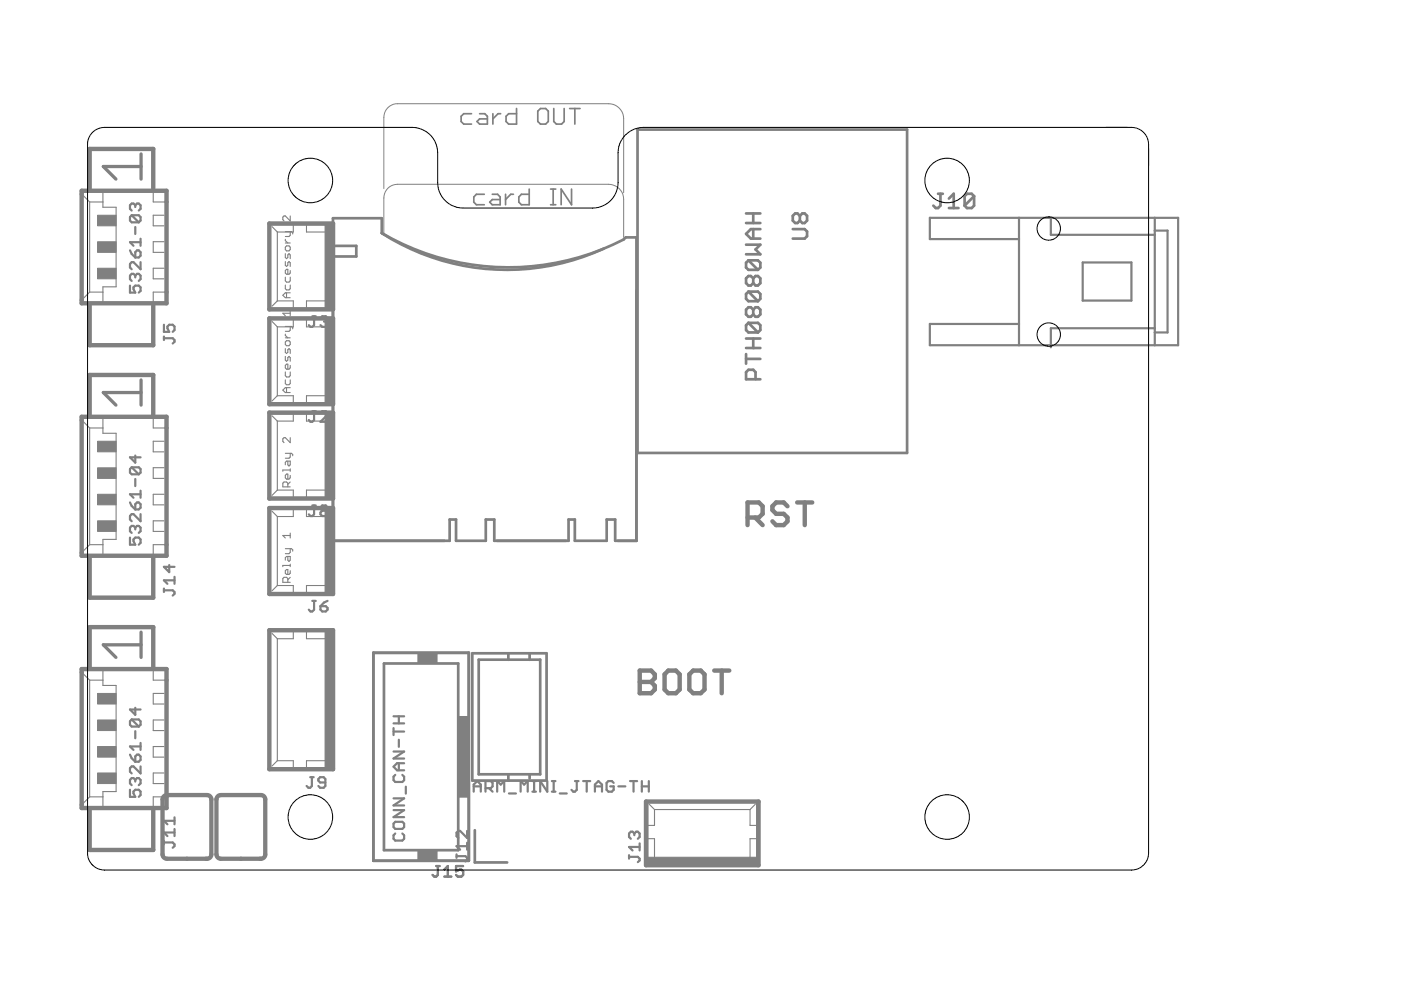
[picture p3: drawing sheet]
<svg xmlns="http://www.w3.org/2000/svg" width="297mm" height="210mm" viewBox="0 0 297 210" stroke-linecap="round" stroke-linejoin="round" font-family="sans-serif">
<g fill="#808080" stroke="#808080" stroke-width=".57">
<path d="M100.7 176v6.9z"/>
<path d="M100.7 182.9h6.8z"/>
<path d="M70.6 56.6v58.1z"/>
<path d="M70.6 114.7h23.6z"/>
<path d="M131 114.7h3.9z"/>
<path d="M134.9 61.6v53.1z"/>
<path d="M105.3 114.7h14.7z"/>
<path d="M192.3 27.5v68.5z"/>
<path d="M135.2 96h57.1z"/>
<path d="M135.2 27.5v68.5z"/>
<path d="M135.2 27.5h57.1z"/>
<path d="M99.4 138.4v44.1z"/>
<path d="M79.2 138.4h20.2z"/>
<path d="M79.2 138.4v44.1z"/>
<path d="M79.2 182.5h20.2z"/>
<path d="M81.4 140.7v39.6z"/>
<path d="M81.4 140.7h15.8z"/>
<path d="M97.2 140.7v39.6z"/>
<path d="M81.4 180.3h15.8z"/>
<path d="M100.1 138.5v27z"/>
<path d="M100.1 138.5h7.7z"/>
<path d="M107.8 138.5h4.5z"/>
<path d="M112.3 138.5h3.6z"/>
<path d="M115.9 138.5v27z"/>
<path d="M107.8 165.5h8.1z"/>
<path d="M100.1 165.5h7.7z"/>
<path d="M112.3 164.2v.9z"/>
<path d="M107.8 164.2h4.5z"/>
<path d="M107.8 164.2v1.3z"/>
<path d="M112.3 138.5v1.4z"/>
<path d="M107.8 139.9h4.5z"/>
<path d="M107.8 138.5v1.4z"/>
<path d="M101.5 139.9v24.3z"/>
<path d="M101.5 139.9h6.3z"/>
<path d="M101.5 164.2h6.3z"/>
<path d="M112.3 164.2h2.2z"/>
<path d="M114.5 139.9v24.3z"/>
<path d="M112.3 139.9h2.2z"/>
<path d="M197.9 43.6l.5 .5z"/>
<path d="M198.4 44.1h.5z"/>
<path d="M198.9 44.1l.5-.5z"/>
<path d="M199.4 41.1v2.5z"/>
<path d="M198.9 41.1h1z"/>
<path d="M201.2 42.1l1-1z"/>
<path d="M202.2 41.1v3z"/>
<path d="M201.2 44.1h2z"/>
<path d="M204.5 41.6v2z"/>
<path d="M204.5 41.6l.5-.5z"/>
<path d="M205 41.1h1z"/>
<path d="M206 41.1l.5 .5z"/>
<path d="M206.5 41.6v2z"/>
<path d="M206 44.1l.5-.5z"/>
<path d="M205 44.1h1z"/>
<path d="M204.5 43.6l.5 .5z"/>
<path d="M204.5 43.6l2-2z"/>
<path d="M57.1 107.8v18z"/>
<path d="M57.1 107.8h13.6z"/>
<path d="M70.7 107.8v18z"/>
<path d="M57.1 125.8h13.6z"/>
<path d="M57.1 87.6v18z"/>
<path d="M57.1 87.6h13.6z"/>
<path d="M70.7 87.6v18z"/>
<path d="M57.1 105.6h13.6z"/>
<path d="M70.6 46.3v5.8z"/>
<path d="M70.6 52.1h4.9z"/>
<path d="M75.5 52.1v2.3z"/>
<path d="M70.6 54.4h4.9z"/>
<path d="M70.6 54.4v60.3z"/>
<path d="M70.6 114.7h24.7z"/>
<path d="M95.3 110.2v4.5z"/>
<path d="M95.3 110.2h1.4z"/>
<path d="M96.7 110.2v4.5z"/>
<path d="M96.7 114.7h6.3z"/>
<path d="M103 110.2v4.5z"/>
<path d="M103 110.2h1.8z"/>
<path d="M104.8 110.2v4.5z"/>
<path d="M104.8 114.7h15.7z"/>
<path d="M120.5 110.2v4.5z"/>
<path d="M120.5 110.2h1.4z"/>
<path d="M121.9 110.2v4.5z"/>
<path d="M121.9 114.7h6.7z"/>
<path d="M128.6 110.2v4.5z"/>
<path d="M128.6 110.2h1.8z"/>
<path d="M130.4 110.2v4.5z"/>
<path d="M130.4 114.7h4.5z"/>
<path d="M134.9 50.3v64.4z"/>
<path d="M132.7 50.3h2.2z"/>
<path d="M70.6 46.3h10.3z"/>
<path d="M80.9 46.3v3.1z"/>
<path d="M132.2 50.8l.5-.5z"/>
<path d="M57.1 67.6v18z"/>
<path d="M57.1 67.6h13.6z"/>
<path d="M70.7 67.6v18z"/>
<path d="M57.1 85.6h13.6z"/>
<path d="M57.1 47.5v18z"/>
<path d="M57.1 47.5h13.6z"/>
<path d="M70.7 47.5v18z"/>
<path d="M57.1 65.5h13.6z"/>
<path d="M137.2 170h23.4z"/>
<path d="M160.6 170v13.5z"/>
<path d="M137.2 183.5h23.4z"/>
<path d="M137.2 170v13.5z"/>
<path d="M57.1 133.5v29.7z"/>
<path d="M57.1 133.5h13.6z"/>
<path d="M70.7 133.5v29.7z"/>
<path d="M57.1 163.2h13.6z"/>
<path d="M168.1 50.6h2.5z"/>
<path d="M170.6 50.6l.5-.5z"/>
<path d="M171.1 49.1v1z"/>
<path d="M170.6 48.6l.5 .5z"/>
<path d="M168.1 48.6h2.5z"/>
<path d="M168.1 46.8l.5 .5z"/>
<path d="M168.1 45.8v1z"/>
<path d="M168.1 45.8l.5-.5z"/>
<path d="M168.6 45.3h.5z"/>
<path d="M169.1 45.3l.5 .5z"/>
<path d="M169.6 45.8l.5-.5z"/>
<path d="M170.1 45.3h.5z"/>
<path d="M170.6 45.3l.5 .5z"/>
<path d="M171.1 45.8v1z"/>
<path d="M171.1 46.8l-.5 .5z"/>
<path d="M170.1 47.3h.5z"/>
<path d="M169.6 46.8l.5 .5z"/>
<path d="M169.6 46.8l-.5 .5z"/>
<path d="M168.6 47.3h.5z"/>
<path d="M169.6 45.8v1z"/>
<path d="M158.2 80.4h3z"/>
<path d="M158.2 78.9v1.5z"/>
<path d="M158.7 78.4l-.5 .5z"/>
<path d="M158.7 78.4h1z"/>
<path d="M159.7 78.4l.5 .5z"/>
<path d="M160.2 78.9v1.5z"/>
<path d="M158.2 76.1h3z"/>
<path d="M158.2 75.1v2z"/>
<path d="M158.2 73.8h3z"/>
<path d="M159.7 71.8v2z"/>
<path d="M158.2 71.8h3z"/>
<path d="M158.7 70.5h2z"/>
<path d="M158.2 70l.5 .5z"/>
<path d="M158.2 69v1z"/>
<path d="M158.2 69l.5-.5z"/>
<path d="M158.7 68.5h2z"/>
<path d="M160.7 68.5l.5 .5z"/>
<path d="M161.2 69v1z"/>
<path d="M161.2 70l-.5 .5z"/>
<path d="M158.7 68.5l2 2z"/>
<path d="M158.2 66.7l.5 .5z"/>
<path d="M158.2 65.7v1z"/>
<path d="M158.2 65.7l.5-.5z"/>
<path d="M158.7 65.2h.5z"/>
<path d="M159.2 65.2l.5 .5z"/>
<path d="M160.2 65.2l-.5 .5z"/>
<path d="M160.2 65.2h.5z"/>
<path d="M160.7 65.2l.5 .5z"/>
<path d="M161.2 65.7v1z"/>
<path d="M161.2 66.7l-.5 .5z"/>
<path d="M160.2 67.2h.5z"/>
<path d="M159.7 66.7l.5 .5z"/>
<path d="M159.7 66.7l-.5 .5z"/>
<path d="M158.7 67.2h.5z"/>
<path d="M159.7 65.7v1z"/>
<path d="M158.7 63.9h2z"/>
<path d="M158.2 63.4l.5 .5z"/>
<path d="M158.2 62.3v1.1z"/>
<path d="M158.2 62.3l.5-.5z"/>
<path d="M158.7 61.8h2z"/>
<path d="M160.7 61.8l.5 .5z"/>
<path d="M161.2 62.3v1.1z"/>
<path d="M161.2 63.4l-.5 .5z"/>
<path d="M158.7 61.8l2 2.1z"/>
<path d="M158.2 60l.5 .5z"/>
<path d="M158.2 59v1z"/>
<path d="M158.2 59l.5-.5z"/>
<path d="M158.7 58.5h.5z"/>
<path d="M159.2 58.5l.5 .5z"/>
<path d="M159.7 59l.5-.5z"/>
<path d="M160.2 58.5h.5z"/>
<path d="M160.7 58.5l.5 .5z"/>
<path d="M161.2 59v1z"/>
<path d="M161.2 60l-.5 .5z"/>
<path d="M160.2 60.5h.5z"/>
<path d="M159.7 60l.5 .5z"/>
<path d="M159.7 60l-.5 .5z"/>
<path d="M158.7 60.5h.5z"/>
<path d="M159.7 59v1z"/>
<path d="M158.7 57.2h2z"/>
<path d="M158.2 56.7l.5 .5z"/>
<path d="M158.2 55.7v1z"/>
<path d="M158.2 55.7l.5-.5z"/>
<path d="M158.7 55.2h2z"/>
<path d="M160.7 55.2l.5 .5z"/>
<path d="M161.2 55.7v1z"/>
<path d="M160.7 57.2l.5-.5z"/>
<path d="M158.7 55.2l2 2z"/>
<path d="M158.2 53.9h3z"/>
<path d="M160.2 52.9l1 1z"/>
<path d="M160.2 52.9l1-1z"/>
<path d="M158.2 51.9h3z"/>
<path d="M159.2 50.6h2z"/>
<path d="M158.2 49.6l1 1z"/>
<path d="M158.2 49.6l1-1z"/>
<path d="M159.2 48.6h2z"/>
<path d="M159.7 48.6v2z"/>
<path d="M158.2 47.3h3z"/>
<path d="M159.7 45.3v2z"/>
<path d="M158.2 45.3h3z"/>
</g>
<g fill="#808080" stroke="#808080" stroke-width=".93">
<path d="M70.6 107.7v18.2z"/>
<path d="M57.1 107.7h13.5z"/>
<path d="M57.1 107.7v18.2z"/>
<path d="M57.1 125.9h13.5z"/>
<path d="M70.6 87.5v18.2z"/>
<path d="M57.1 87.5h13.5z"/>
<path d="M57.1 87.5v18.2z"/>
<path d="M57.1 105.7h13.5z"/>
<path d="M70.6 67.5v18.2z"/>
<path d="M57.1 67.5h13.5z"/>
<path d="M57.1 67.5v18.2z"/>
<path d="M57.1 85.7h13.5z"/>
<path d="M70.6 47.4v18.2z"/>
<path d="M57.1 47.4h13.5z"/>
<path d="M57.1 47.4v18.2z"/>
<path d="M57.1 65.6h13.5z"/>
<path d="M35.3 169v2.3z"/>
<path d="M35.3 144.2v24.8z"/>
<path d="M35.3 141.9v2.3z"/>
<path d="M17.3 141.9h18z"/>
<path d="M17.3 141.9v.6z"/>
<path d="M17.3 142.5v28.1z"/>
<path d="M17.3 170.6v.7z"/>
<path d="M17.3 171.3h18z"/>
<path d="M35.3 115.5v2.3z"/>
<path d="M35.3 90.7v24.8z"/>
<path d="M35.3 88.4v2.3z"/>
<path d="M17.3 88.4h18z"/>
<path d="M17.3 88.4v.6z"/>
<path d="M17.3 89v28.2z"/>
<path d="M17.3 117.2v.6z"/>
<path d="M17.3 117.8h18z"/>
<path d="M35.3 61.9v2.4z"/>
<path d="M35.3 42.8v19.1z"/>
<path d="M35.3 40.4v2.4z"/>
<path d="M17.3 40.4h18z"/>
<path d="M17.3 40.4v.7z"/>
<path d="M17.3 41.1v22.5z"/>
<path d="M17.3 63.6v.7z"/>
<path d="M17.3 64.3h18z"/>
<path d="M137 183.5h23.8z"/>
<path d="M160.8 169.9v13.6z"/>
<path d="M137 169.9h23.8z"/>
<path d="M137 169.9v13.6z"/>
<path d="M70.6 133.6v29.5z"/>
<path d="M57.1 133.6h13.5z"/>
<path d="M57.1 133.6v29.5z"/>
<path d="M57.1 163.1h13.5z"/>
<path d="M135.6 142.2v4.8z"/>
<path d="M135.6 142.2h2.4z"/>
<path d="M138 142.2l.8 .8z"/>
<path d="M138.8 143v.8z"/>
<path d="M138.8 143.8l-.8 .8z"/>
<path d="M138 144.6l.8 .8z"/>
<path d="M138.8 145.4v.8z"/>
<path d="M138.8 146.2l-.8 .8z"/>
<path d="M135.6 147h2.4z"/>
<path d="M135.6 144.6h2.4z"/>
<path d="M141.7 142.2h1.6z"/>
<path d="M141.7 142.2l-.8 .8z"/>
<path d="M140.9 143v3.2z"/>
<path d="M140.9 146.2l.8 .8z"/>
<path d="M141.7 147h1.6z"/>
<path d="M143.3 147l.8-.8z"/>
<path d="M144.1 143v3.2z"/>
<path d="M143.3 142.2l.8 .8z"/>
<path d="M147 142.2h1.6z"/>
<path d="M147 142.2l-.8 .8z"/>
<path d="M146.2 143v3.2z"/>
<path d="M146.2 146.2l.8 .8z"/>
<path d="M147 147h1.6z"/>
<path d="M148.6 147l.8-.8z"/>
<path d="M149.4 143v3.2z"/>
<path d="M148.6 142.2l.8 .8z"/>
<path d="M153 142.2v4.8z"/>
<path d="M151.4 142.2h3.2z"/>
<path d="M158.5 106.5v4.8z"/>
<path d="M158.5 106.5h2.4z"/>
<path d="M160.9 106.5l.8 .8z"/>
<path d="M161.7 107.3v1.6z"/>
<path d="M160.9 109.7l.8-.8z"/>
<path d="M158.5 109.7h2.4z"/>
<path d="M160.1 109.7l1.6 1.6z"/>
<path d="M166.2 106.5l.8 .8z"/>
<path d="M164.5 106.5h1.7z"/>
<path d="M164.5 106.5l-.7 .8z"/>
<path d="M163.8 107.3v.8z"/>
<path d="M163.8 108.1l.7 .8z"/>
<path d="M164.5 108.9h1.7z"/>
<path d="M166.2 108.9l.8 .8z"/>
<path d="M167 109.7v.8z"/>
<path d="M167 110.5l-.8 .8z"/>
<path d="M164.5 111.3h1.7z"/>
<path d="M163.8 110.5l.7 .8z"/>
<path d="M170.6 106.5v4.8z"/>
<path d="M169 106.5h3.2z"/>
<path d="M19 171.8v8.4z"/>
<path d="M19 180.2h13.5z"/>
<path d="M32.5 171.8v8.4z"/>
<path d="M32.5 133v8.4z"/>
<path d="M19 133h13.5z"/>
<path d="M19 133v8.4z"/>
<path d="M19 118.3v8.4z"/>
<path d="M19 126.7h13.5z"/>
<path d="M32.5 118.3v8.4z"/>
<path d="M32.5 79.5v8.4z"/>
<path d="M19 79.5h13.5z"/>
<path d="M19 79.5v8.4z"/>
<path d="M19 64.7v8.5z"/>
<path d="M19 73.2h13.5z"/>
<path d="M32.5 64.7v8.5z"/>
<path d="M32.5 31.6v8.4z"/>
<path d="M19 31.6h13.5z"/>
<path d="M19 31.6v8.4z"/>
</g>
<g fill="#808080" stroke="#808080" stroke-width=".23">
<path d="M65 124.1v1.7z"/>
<path d="M65 124.1h4.5z"/>
<path d="M65 107.8v1.7z"/>
<path d="M65 109.5h4.5z"/>
<path d="M62.2 124.1v1.7z"/>
<path d="M62.2 107.8v1.7z"/>
<path d="M58.8 124.1h3.4z"/>
<path d="M58.8 109.5v14.6z"/>
<path d="M58.8 109.5h3.4z"/>
<path d="M57.7 108.4l1.1 1.1z"/>
<path d="M58.8 124.1l-1.1 1.2z"/>
<path d="M65 103.9v1.7z"/>
<path d="M65 103.9h4.5z"/>
<path d="M65 87.6v1.7z"/>
<path d="M65 89.3h4.5z"/>
<path d="M62.2 103.9v1.7z"/>
<path d="M62.2 87.6v1.7z"/>
<path d="M58.8 103.9h3.4z"/>
<path d="M58.8 89.3v14.6z"/>
<path d="M58.8 89.3h3.4z"/>
<path d="M57.7 88.2l1.1 1.1z"/>
<path d="M58.8 103.9l-1.1 1.1z"/>
<path d="M65 83.9v1.7z"/>
<path d="M65 83.9h4.5z"/>
<path d="M65 67.6v1.7z"/>
<path d="M65 69.3h4.5z"/>
<path d="M62.2 83.9v1.7z"/>
<path d="M62.2 67.6v1.7z"/>
<path d="M58.8 83.9h3.4z"/>
<path d="M58.8 69.3v14.6z"/>
<path d="M58.8 69.3h3.4z"/>
<path d="M57.7 68.2l1.1 1.1z"/>
<path d="M58.8 83.9l-1.1 1.1z"/>
<path d="M65 63.8v1.7z"/>
<path d="M65 63.8h4.5z"/>
<path d="M65 47.5v1.7z"/>
<path d="M65 49.2h4.5z"/>
<path d="M62.2 63.8v1.7z"/>
<path d="M62.2 47.5v1.7z"/>
<path d="M58.8 63.8h3.4z"/>
<path d="M58.8 49.2v14.6z"/>
<path d="M58.8 49.2h3.4z"/>
<path d="M57.7 48l1.1 1.2z"/>
<path d="M58.8 63.8l-1.1 1.1z"/>
<path d="M21.8 169v2.2z"/>
<path d="M21.8 167.8v1.2z"/>
<path d="M21.8 167.8h2.8z"/>
<path d="M24.6 145.3v22.5z"/>
<path d="M21.8 144.2v1.1z"/>
<path d="M21.8 142v2.2z"/>
<path d="M21.8 145.3h2.8z"/>
<path d="M32.5 169v2.2z"/>
<path d="M32.5 169h2.8z"/>
<path d="M32.5 142v2.2z"/>
<path d="M32.5 144.2h2.8z"/>
<path d="M19 169h2.8z"/>
<path d="M19 144.2v24.8z"/>
<path d="M19 144.2h2.8z"/>
<path d="M19 169l-1.7 1.6z"/>
<path d="M17.3 142.5l1.7 1.7z"/>
<path d="M32.5 166.1h2.3z"/>
<path d="M32.5 163.9v2.2z"/>
<path d="M32.5 163.9h2.3z"/>
<path d="M32.5 160.5h2.3z"/>
<path d="M32.5 158.3v2.2z"/>
<path d="M32.5 158.3h2.3z"/>
<path d="M32.5 154.9h2.3z"/>
<path d="M32.5 152.7v2.2z"/>
<path d="M32.5 152.7h2.3z"/>
<path d="M32.5 149.3h2.3z"/>
<path d="M32.5 147v2.3z"/>
<path d="M32.5 147h2.3z"/>
<path d="M21.8 115.5v2.2z"/>
<path d="M21.8 114.4v1.1z"/>
<path d="M21.8 114.4h2.8z"/>
<path d="M24.6 91.9v22.5z"/>
<path d="M21.8 90.7v1.2z"/>
<path d="M21.8 88.5v2.2z"/>
<path d="M21.8 91.9h2.8z"/>
<path d="M32.5 115.5v2.2z"/>
<path d="M32.5 115.5h2.8z"/>
<path d="M32.5 88.5v2.2z"/>
<path d="M32.5 90.7h2.8z"/>
<path d="M19 115.5h2.8z"/>
<path d="M19 90.7v24.8z"/>
<path d="M19 90.7h2.8z"/>
<path d="M19 115.5l-1.7 1.7z"/>
<path d="M17.3 89l1.7 1.7z"/>
<path d="M32.5 112.7h2.3z"/>
<path d="M32.5 110.4v2.3z"/>
<path d="M32.5 110.4h2.3z"/>
<path d="M32.5 107h2.3z"/>
<path d="M32.5 104.8v2.2z"/>
<path d="M32.5 104.8h2.3z"/>
<path d="M32.5 101.4h2.3z"/>
<path d="M32.5 99.2v2.2z"/>
<path d="M32.5 99.2h2.3z"/>
<path d="M32.5 95.8h2.3z"/>
<path d="M32.5 93.6v2.2z"/>
<path d="M32.5 93.6h2.3z"/>
<path d="M21.8 61.9v2.3z"/>
<path d="M21.8 60.8v1.1z"/>
<path d="M21.8 60.8h2.8z"/>
<path d="M24.6 43.9v16.9z"/>
<path d="M21.8 42.8v1.1z"/>
<path d="M21.8 40.6v2.2z"/>
<path d="M21.8 43.9h2.8z"/>
<path d="M32.5 61.9v2.3z"/>
<path d="M32.5 61.9h2.8z"/>
<path d="M32.5 40.6v2.2z"/>
<path d="M32.5 42.8h2.8z"/>
<path d="M19 61.9h2.8z"/>
<path d="M19 42.8v19.1z"/>
<path d="M19 42.8h2.8z"/>
<path d="M19 61.9l-1.7 1.7z"/>
<path d="M17.3 41.1l1.7 1.7z"/>
<path d="M32.5 59.1h2.3z"/>
<path d="M32.5 56.9v2.2z"/>
<path d="M32.5 56.9h2.3z"/>
<path d="M32.5 53.5h2.3z"/>
<path d="M32.5 51.2v2.3z"/>
<path d="M32.5 51.2h2.3z"/>
<path d="M32.5 47.9h2.3z"/>
<path d="M32.5 45.6v2.3z"/>
<path d="M32.5 45.6h2.3z"/>
<path d="M137.1 177.8h1.7z"/>
<path d="M138.8 177.8v4.5z"/>
<path d="M159 177.8h1.7z"/>
<path d="M159 177.8v4.5z"/>
<path d="M137.1 175h1.7z"/>
<path d="M159 175h1.7z"/>
<path d="M138.8 171.6v3.4z"/>
<path d="M138.8 171.6h20.2z"/>
<path d="M159 171.6v3.4z"/>
<path d="M159 171.6l1.1-1.1z"/>
<path d="M137.6 170.5l1.2 1.1z"/>
<path d="M65 161.3v1.7z"/>
<path d="M65 161.3h4.5z"/>
<path d="M65 133.7v1.7z"/>
<path d="M65 135.4h4.5z"/>
<path d="M62.2 161.3v1.7z"/>
<path d="M62.2 133.7v1.7z"/>
<path d="M58.8 161.3h3.4z"/>
<path d="M58.8 135.4v25.9z"/>
<path d="M58.8 135.4h3.4z"/>
<path d="M57.7 134.3l1.1 1.1z"/>
<path d="M58.8 161.3l-1.1 1.1z"/>
<path d="M60 123.5h1.5z"/>
<path d="M60 122.7v.8z"/>
<path d="M60 122.7l.2-.3z"/>
<path d="M60.2 122.4h.5z"/>
<path d="M60.7 122.4l.3 .3z"/>
<path d="M61 122.7v.8z"/>
<path d="M61.5 122.4l-.5 .5z"/>
<path d="M61.5 121v.5z"/>
<path d="M61.5 121.5l-.2 .3z"/>
<path d="M60.7 121.8h.6z"/>
<path d="M60.5 121.5l.2 .3z"/>
<path d="M60.5 121v.5z"/>
<path d="M60.5 121l.2-.2z"/>
<path d="M60.7 120.8h.3z"/>
<path d="M61 120.8v1z"/>
<path d="M60 119.9v.2z"/>
<path d="M60 119.9h1.5z"/>
<path d="M61.5 119.6v.5z"/>
<path d="M60.5 118.3v.5z"/>
<path d="M60.7 118l-.2 .3z"/>
<path d="M60.7 118h.8z"/>
<path d="M61.5 118v.8z"/>
<path d="M61.5 118.8l-.2 .2z"/>
<path d="M61 118.8l.3 .2z"/>
<path d="M61 118v.8z"/>
<path d="M60.5 117.4h.8z"/>
<path d="M61.5 117.1l-.2 .3z"/>
<path d="M61.5 116.3v.8z"/>
<path d="M60.5 116.3h1.3z"/>
<path d="M61.8 116.3l.3 .3z"/>
<path d="M62.1 116.6v.3z"/>
<path d="M60 113.5l.5 .6z"/>
<path d="M60 113.5h1.5z"/>
<path d="M61.5 113v1.1z"/>
<path d="M60 103.2h1.5z"/>
<path d="M60 102.4v.8z"/>
<path d="M60 102.4l.2-.2z"/>
<path d="M60.2 102.2h.5z"/>
<path d="M60.7 102.2l.3 .2z"/>
<path d="M61 102.4v.8z"/>
<path d="M61 102.7l.5-.5z"/>
<path d="M61.5 100.8v.5z"/>
<path d="M61.5 101.3l-.2 .3z"/>
<path d="M60.7 101.6h.6z"/>
<path d="M60.5 101.3l.2 .3z"/>
<path d="M60.5 100.8v.5z"/>
<path d="M60.7 100.5l-.2 .3z"/>
<path d="M60.7 100.5h.3z"/>
<path d="M61 100.5v1.1z"/>
<path d="M60 99.7v.2z"/>
<path d="M60 99.7h1.5z"/>
<path d="M61.5 99.4v.5z"/>
<path d="M60.5 98v.6z"/>
<path d="M60.5 98l.2-.2z"/>
<path d="M60.7 97.8h.8z"/>
<path d="M61.5 97.8v.8z"/>
<path d="M61.5 98.6l-.2 .2z"/>
<path d="M61 98.6l.3 .2z"/>
<path d="M61 97.8v.8z"/>
<path d="M60.5 97.2h.8z"/>
<path d="M61.3 97.2l.2-.3z"/>
<path d="M61.5 96.1v.8z"/>
<path d="M60.5 96.1h1.3z"/>
<path d="M61.8 96.1l.3 .3z"/>
<path d="M62.1 96.4v.2z"/>
<path d="M61.5 92.8v1.1z"/>
<path d="M60.5 92.8l1 1.1z"/>
<path d="M60.2 92.8h.3z"/>
<path d="M60.2 92.8l-.2 .2z"/>
<path d="M60 93v.6z"/>
<path d="M60 93.6l.2 .3z"/>
<path d="M60.5 83.2h1z"/>
<path d="M60 82.7l.5 .5z"/>
<path d="M60.5 82.2l-.5 .5z"/>
<path d="M60.5 82.2h1z"/>
<path d="M60.7 82.2v1z"/>
<path d="M60.5 80.5v.8z"/>
<path d="M60.5 81.3l.2 .3z"/>
<path d="M60.7 81.6h.6z"/>
<path d="M61.3 81.6l.2-.3z"/>
<path d="M61.5 80.5v.8z"/>
<path d="M60.5 78.9v.8z"/>
<path d="M60.5 79.7l.2 .2z"/>
<path d="M60.7 79.9h.6z"/>
<path d="M61.5 79.7l-.2 .2z"/>
<path d="M61.5 78.9v.8z"/>
<path d="M61.5 77.5v.5z"/>
<path d="M61.5 78l-.2 .3z"/>
<path d="M60.7 78.3h.6z"/>
<path d="M60.5 78l.2 .3z"/>
<path d="M60.5 77.5v.5z"/>
<path d="M60.5 77.5l.2-.3z"/>
<path d="M60.7 77.2h.3z"/>
<path d="M61 77.2v1.1z"/>
<path d="M61.5 75.8v.8z"/>
<path d="M61.3 75.6l.2 .2z"/>
<path d="M61.3 75.6l-.3 .2z"/>
<path d="M61 75.8v.5z"/>
<path d="M60.7 76.6l.3-.3z"/>
<path d="M60.5 76.3l.2 .3z"/>
<path d="M60.5 75.6v.7z"/>
<path d="M61.5 74.2v.8z"/>
<path d="M61.3 73.9l.2 .3z"/>
<path d="M61 74.2l.3-.3z"/>
<path d="M61 74.2v.5z"/>
<path d="M60.7 75l.3-.3z"/>
<path d="M60.5 74.7l.2 .3z"/>
<path d="M60.5 73.9v.8z"/>
<path d="M61.5 72.5v.5z"/>
<path d="M61.3 72.2l.2 .3z"/>
<path d="M60.7 72.2h.6z"/>
<path d="M60.7 72.2l-.2 .3z"/>
<path d="M60.5 72.5v.5z"/>
<path d="M60.5 73l.2 .3z"/>
<path d="M60.7 73.3h.6z"/>
<path d="M61.5 73l-.2 .3z"/>
<path d="M60.5 71.6h1z"/>
<path d="M60.5 71.1l.5 .5z"/>
<path d="M60.5 70.8v.3z"/>
<path d="M60.5 70.3h.8z"/>
<path d="M61.3 70.3l.2-.3z"/>
<path d="M61.5 69.2v.8z"/>
<path d="M60.5 69.2h1.3z"/>
<path d="M61.8 69.2l.3 .3z"/>
<path d="M62.1 69.5v.2z"/>
<path d="M60 66.4l.5 .6z"/>
<path d="M60 66.4h1.5z"/>
<path d="M61.5 65.9v1.1z"/>
<path d="M60.5 63.1h1z"/>
<path d="M60 62.6l.5 .5z"/>
<path d="M60 62.6l.5-.5z"/>
<path d="M60.5 62.1h1z"/>
<path d="M60.7 62.1v1z"/>
<path d="M60.5 60.4v.8z"/>
<path d="M60.5 61.2l.2 .3z"/>
<path d="M60.7 61.5h.6z"/>
<path d="M61.3 61.5l.2-.3z"/>
<path d="M61.5 60.4v.8z"/>
<path d="M60.5 58.8v.7z"/>
<path d="M60.5 59.5l.2 .3z"/>
<path d="M60.7 59.8h.6z"/>
<path d="M61.5 59.5l-.2 .3z"/>
<path d="M61.5 58.8v.7z"/>
<path d="M61.5 57.4v.5z"/>
<path d="M61.5 57.9l-.2 .2z"/>
<path d="M60.7 58.1h.6z"/>
<path d="M60.5 57.9l.2 .2z"/>
<path d="M60.5 57.4v.5z"/>
<path d="M60.5 57.4l.2-.3z"/>
<path d="M60.7 57.1h.3z"/>
<path d="M61 57.1v1z"/>
<path d="M61.5 55.7v.8z"/>
<path d="M61.3 55.5l.2 .2z"/>
<path d="M61.3 55.5l-.3 .2z"/>
<path d="M61 55.7v.5z"/>
<path d="M60.7 56.5l.3-.3z"/>
<path d="M60.5 56.2l.2 .3z"/>
<path d="M60.5 55.5v.7z"/>
<path d="M61.5 54.1v.7z"/>
<path d="M61.3 53.8l.2 .3z"/>
<path d="M61.3 53.8l-.3 .3z"/>
<path d="M61 54.1v.5z"/>
<path d="M60.7 54.8l.3-.2z"/>
<path d="M60.5 54.6l.2 .2z"/>
<path d="M60.5 53.8v.8z"/>
<path d="M61.5 52.4v.5z"/>
<path d="M61.3 52.1l.2 .3z"/>
<path d="M60.7 52.1h.6z"/>
<path d="M60.7 52.1l-.2 .3z"/>
<path d="M60.5 52.4v.5z"/>
<path d="M60.5 52.9l.2 .3z"/>
<path d="M60.7 53.2h.6z"/>
<path d="M61.5 52.9l-.2 .3z"/>
<path d="M60.5 51.5h1z"/>
<path d="M60.5 51l.5 .5z"/>
<path d="M60.5 50.7v.3z"/>
<path d="M60.5 50.1h.8z"/>
<path d="M61.3 50.1l.2-.2z"/>
<path d="M61.5 49.1v.8z"/>
<path d="M60.5 49.1h1.3z"/>
<path d="M61.8 49.1l.3 .3z"/>
<path d="M62.1 49.4v.2z"/>
<path d="M61.5 45.8v1z"/>
<path d="M60.5 45.8l1 1z"/>
<path d="M60.2 45.8h.3z"/>
<path d="M60.2 45.8l-.2 .2z"/>
<path d="M60 46v.6z"/>
<path d="M60 46.6l.2 .2z"/>
</g>
<g fill="#808080" stroke="#808080" stroke-width=".21">
<path d="M68.9 107.8h1.7v18h-1.7z"/>
<path d="M68.9 87.6h1.7v18h-1.7z"/>
<path d="M68.9 67.6h1.7v18h-1.7z"/>
<path d="M68.9 47.5h1.7v18h-1.7z"/>
<path d="M20.7 163.9h3.9v2.2h-3.9z"/>
<path d="M20.7 158.3h3.9v2.2h-3.9z"/>
<path d="M20.7 152.7h3.9v2.2h-3.9z"/>
<path d="M20.7 147h3.9v2.3h-3.9z"/>
<path d="M20.7 110.4h3.9v2.3h-3.9z"/>
<path d="M20.7 104.8h3.9v2.2h-3.9z"/>
<path d="M20.7 99.2h3.9v2.2h-3.9z"/>
<path d="M20.7 93.6h3.9v2.2h-3.9z"/>
<path d="M20.7 56.9h3.9v2.2h-3.9z"/>
<path d="M20.7 51.3h3.9v2.2h-3.9z"/>
<path d="M20.7 45.6h3.9v2.3h-3.9z"/>
<path d="M137.1 181.8h23.6v1.7h-23.6z"/>
<path d="M97.2 151.9h2.2v17.1h-2.2z"/>
<path d="M88.6 180.3h4.1v2.2h-4.1z"/>
<path d="M88.6 138.4h4.1v2.3h-4.1z"/>
<path d="M68.9 133.7h1.7v29.3h-1.7z"/>
</g>
<path d="M132.2 50.8a53.4 53.4 0 0 1-51.3-1.4 49.1 49.1 0 0 0 47.1 3.3" fill="none" stroke="#808080" stroke-width=".57"/>
<g fill="#808080" stroke="#808080" stroke-width=".47">
<path d="M249.8 46.2v27z"/>
<path d="M244.8 73.2h5z"/>
<path d="M216 73.2h28.8z"/>
<path d="M197.1 73.2h18.9z"/>
<path d="M197.1 68.7v4.5z"/>
<path d="M197.1 68.7h18.9z"/>
<path d="M216 50.7v18z"/>
<path d="M197.1 50.7h18.9z"/>
<path d="M197.1 46.2v4.5z"/>
<path d="M197.1 46.2h18.9z"/>
<path d="M216 46.2h6.8z"/>
<path d="M222.8 46.2h22z"/>
<path d="M244.8 46.2h5z"/>
<path d="M244.8 70.5v2.7z"/>
<path d="M244.8 69.6v.9z"/>
<path d="M244.8 49.8v19.8z"/>
<path d="M244.8 48.9v.9z"/>
<path d="M244.8 46.2v2.7z"/>
<path d="M244.8 48.9h2.7z"/>
<path d="M247.5 48.9v21.6z"/>
<path d="M244.8 70.5h2.7z"/>
<path d="M222.8 49.8h22z"/>
<path d="M222.8 46.2v3.6z"/>
<path d="M222.8 69.6h22z"/>
<path d="M222.8 69.6v4z"/>
<path d="M216 46.2v4.5z"/>
<path d="M216 68.7v4.5z"/>
<path d="M239.9 55.6v8.1z"/>
<path d="M229.6 63.7h10.3z"/>
<path d="M229.6 55.6v8.1z"/>
<path d="M229.6 55.6h10.3z"/>
<path d="M91.7 185.5l.4 .4z"/>
<path d="M92.1 185.9h.4z"/>
<path d="M92.8 185.5l-.3 .4z"/>
<path d="M92.8 183.6v1.9z"/>
<path d="M92.5 183.6h.7z"/>
<path d="M95 183.6l-.8 .8z"/>
<path d="M95 183.6v2.3z"/>
<path d="M94.2 185.9h1.5z"/>
<path d="M96.7 183.6h1.5z"/>
<path d="M96.7 183.6v1.1z"/>
<path d="M96.7 184.7l.8-.3z"/>
<path d="M97.5 184.4h.3z"/>
<path d="M97.8 184.4l.4 .3z"/>
<path d="M98.2 184.7v.8z"/>
<path d="M97.8 185.9l.4-.4z"/>
<path d="M97.1 185.9h.7z"/>
<path d="M96.7 185.5l.4 .4z"/>
<path d="M99 182.3l-.3 .3z"/>
<path d="M99 181.9v.4z"/>
<path d="M98.7 181.5l.3 .4z"/>
<path d="M96.8 181.5h1.9z"/>
<path d="M96.8 181.1v.8z"/>
<path d="M96.8 179.4l.8 .7z"/>
<path d="M96.8 179.4h2.2z"/>
<path d="M99 178.7v1.4z"/>
<path d="M99 176.2v1.5z"/>
<path d="M97.6 176.2l1.4 1.5z"/>
<path d="M97.2 176.2h.4z"/>
<path d="M97.2 176.2l-.4 .4z"/>
<path d="M96.8 176.6v.7z"/>
<path d="M96.8 177.3l.4 .4z"/>
<path d="M65.5 129.3l.3 .3z"/>
<path d="M65.8 129.6h.4z"/>
<path d="M66.2 129.6l.4-.3z"/>
<path d="M66.6 127.4v1.9z"/>
<path d="M66.2 127.4h.8z"/>
<path d="M68.7 127.8l.7-.4z"/>
<path d="M68.7 127.8l-.8 .7z"/>
<path d="M67.9 128.5v.8z"/>
<path d="M67.9 129.3l.4 .3z"/>
<path d="M68.3 129.6h.8z"/>
<path d="M69.1 129.6l.3-.3z"/>
<path d="M69.4 128.9v.4z"/>
<path d="M69.1 128.5l.3 .4z"/>
<path d="M67.9 128.5h1.2z"/>
<path d="M65.5 109.1l.3 .3z"/>
<path d="M65.8 109.4h.4z"/>
<path d="M66.2 109.4l.4-.3z"/>
<path d="M66.6 107.2v1.9z"/>
<path d="M66.2 107.2h.8z"/>
<path d="M67.9 107.5l.4-.3z"/>
<path d="M68.3 107.2h.8z"/>
<path d="M69.1 107.2l.3 .3z"/>
<path d="M69.4 107.5v.4z"/>
<path d="M69.1 108.3l.3-.4z"/>
<path d="M69.1 108.3l.3 .4z"/>
<path d="M69.4 108.7v.4z"/>
<path d="M69.1 109.4l.3-.3z"/>
<path d="M68.3 109.4h.8z"/>
<path d="M67.9 109.1l.4 .3z"/>
<path d="M67.9 108.7v.4z"/>
<path d="M67.9 108.7l.4-.4z"/>
<path d="M67.9 107.9l.4 .4z"/>
<path d="M67.9 107.5v.4z"/>
<path d="M68.3 108.3h.8z"/>
<path d="M65.5 89l.3 .4z"/>
<path d="M65.8 89.4h.4z"/>
<path d="M66.2 89.4l.4-.4z"/>
<path d="M66.6 87.2v1.8z"/>
<path d="M66.2 87.2h.8z"/>
<path d="M67.9 89.4h1.5z"/>
<path d="M67.9 89.4l1.5-1.5z"/>
<path d="M69.4 87.5v.4z"/>
<path d="M69.1 87.2l.3 .3z"/>
<path d="M68.3 87.2h.8z"/>
<path d="M67.9 87.5l.4-.3z"/>
<path d="M65.5 68.9l.3 .4z"/>
<path d="M65.8 69.3h.4z"/>
<path d="M66.2 69.3l.4-.4z"/>
<path d="M66.6 67.1v1.8z"/>
<path d="M66.2 67.1h.8z"/>
<path d="M67.9 67.4l.4-.3z"/>
<path d="M68.3 67.1h.8z"/>
<path d="M69.1 67.1l.3 .3z"/>
<path d="M69.4 67.4v.4z"/>
<path d="M69.1 68.2l.3-.4z"/>
<path d="M68.7 68.2h.4z"/>
<path d="M69.1 68.2l.3 .4z"/>
<path d="M69.4 68.6v.3z"/>
<path d="M69.1 69.3l.3-.4z"/>
<path d="M68.3 69.3h.8z"/>
<path d="M67.9 68.9l.4 .4z"/>
<path d="M36.6 179.7l.4-.3z"/>
<path d="M37 179v.4z"/>
<path d="M36.6 178.6l.4 .4z"/>
<path d="M34.8 178.6h1.8z"/>
<path d="M34.8 178.3v.7z"/>
<path d="M34.8 176.5l.7 .8z"/>
<path d="M34.8 176.5h2.2z"/>
<path d="M37 175.8v1.5z"/>
<path d="M34.8 174l.7 .8z"/>
<path d="M34.8 174h2.2z"/>
<path d="M37 173.3v1.5z"/>
<path d="M36.6 126.3l.4-.4z"/>
<path d="M37 125.5v.4z"/>
<path d="M36.6 125.2l.4 .3z"/>
<path d="M34.8 125.2h1.8z"/>
<path d="M34.8 124.8v.7z"/>
<path d="M34.8 123l.7 .8z"/>
<path d="M34.8 123h2.2z"/>
<path d="M37 122.3v1.5z"/>
<path d="M34.8 120.2h2.2z"/>
<path d="M34.8 120.2l1.1 1.1z"/>
<path d="M35.9 119.8v1.5z"/>
<path d="M36.6 72.8l.4-.3z"/>
<path d="M37 72.1v.4z"/>
<path d="M36.6 71.7l.4 .4z"/>
<path d="M34.8 71.7h1.8z"/>
<path d="M34.8 71.4v.7z"/>
<path d="M34.8 68.9v1.5z"/>
<path d="M34.8 70.4h1.1z"/>
<path d="M35.5 69.6l.4 .8z"/>
<path d="M35.5 69.2v.4z"/>
<path d="M35.5 69.2l.4-.3z"/>
<path d="M35.9 68.9h.7z"/>
<path d="M36.6 68.9l.4 .3z"/>
<path d="M37 69.2v.8z"/>
<path d="M37 70l-.4 .4z"/>
<path d="M135.2 182.8l.4-.4z"/>
<path d="M135.6 182.1v.3z"/>
<path d="M135.2 181.7l.4 .4z"/>
<path d="M133.4 181.7h1.8z"/>
<path d="M133.4 181.3v.8z"/>
<path d="M133.4 179.6l.7 .7z"/>
<path d="M133.4 179.6h2.2z"/>
<path d="M135.6 178.8v1.5z"/>
<path d="M133.4 177.5l.4 .3z"/>
<path d="M133.4 176.7v.8z"/>
<path d="M133.4 176.7l.4-.4z"/>
<path d="M133.8 176.3h.3z"/>
<path d="M134.1 176.3l.4 .4z"/>
<path d="M134.5 176.7v.4z"/>
<path d="M134.5 176.7l.4-.4z"/>
<path d="M134.9 176.3h.3z"/>
<path d="M135.2 176.3l.4 .4z"/>
<path d="M135.6 176.7v.8z"/>
<path d="M135.6 177.5l-.4 .3z"/>
<path d="M65 166.6l.4 .4z"/>
<path d="M65.4 167h.4z"/>
<path d="M66.1 166.6l-.3 .4z"/>
<path d="M66.1 164.8v1.8z"/>
<path d="M65.8 164.8h.7z"/>
<path d="M67.5 166.6l.4 .4z"/>
<path d="M67.9 167h.7z"/>
<path d="M69 166.6l-.4 .4z"/>
<path d="M69 165.2v1.4z"/>
<path d="M68.6 164.8l.4 .4z"/>
<path d="M67.9 164.8h.7z"/>
<path d="M67.9 164.8l-.4 .4z"/>
<path d="M67.5 165.2v.3z"/>
<path d="M67.5 165.5l.4 .4z"/>
<path d="M67.9 165.9h1.1z"/>
<path d="M100.4 166.3v1.6z"/>
<path d="M100.4 166.3l.8-.7z"/>
<path d="M101.2 165.6l.7 .7z"/>
<path d="M101.9 166.3v1.6z"/>
<path d="M100.4 166.7h1.5z"/>
<path d="M102.9 165.6v2.3z"/>
<path d="M102.9 165.6h1.2z"/>
<path d="M104.1 165.6l.3 .4z"/>
<path d="M104.4 166v.7z"/>
<path d="M104.4 166.7l-.3 .4z"/>
<path d="M102.9 167.1h1.2z"/>
<path d="M103.7 167.1l.7 .8z"/>
<path d="M105.4 165.6v2.3z"/>
<path d="M105.4 165.6l.8 .7z"/>
<path d="M106.2 166.3l.7-.7z"/>
<path d="M106.9 165.6v2.3z"/>
<path d="M107.9 168.2h1.5z"/>
<path d="M110.4 165.6v2.3z"/>
<path d="M110.4 165.6l.7 .7z"/>
<path d="M111.1 166.3l.8-.7z"/>
<path d="M111.9 165.6v2.3z"/>
<path d="M112.9 167.9h.7z"/>
<path d="M113.2 165.6v2.3z"/>
<path d="M112.9 165.6h.7z"/>
<path d="M114.5 165.6v2.3z"/>
<path d="M114.5 165.6l1.5 2.3z"/>
<path d="M116 165.6v2.3z"/>
<path d="M117 167.9h.8z"/>
<path d="M117.4 165.6v2.3z"/>
<path d="M117 165.6h.8z"/>
<path d="M118.7 168.2h1.5z"/>
<path d="M121.2 167.5l.3 .4z"/>
<path d="M121.5 167.9h.4z"/>
<path d="M121.9 167.9l.4-.4z"/>
<path d="M122.3 165.6v1.9z"/>
<path d="M121.9 165.6h.8z"/>
<path d="M124.4 165.6v2.3z"/>
<path d="M123.6 165.6h1.5z"/>
<path d="M126.1 166.3v1.6z"/>
<path d="M126.1 166.3l.8-.7z"/>
<path d="M126.9 165.6l.7 .7z"/>
<path d="M127.6 166.3v1.6z"/>
<path d="M126.1 166.7h1.5z"/>
<path d="M129.7 165.6l.4 .4z"/>
<path d="M129 165.6h.7z"/>
<path d="M129 165.6l-.4 .4z"/>
<path d="M128.6 166v1.5z"/>
<path d="M128.6 167.5l.4 .4z"/>
<path d="M129 167.9h.7z"/>
<path d="M129.7 167.9l.4-.4z"/>
<path d="M130.1 166.7v.8z"/>
<path d="M129.4 166.7h.7z"/>
<path d="M131.1 166.7h1.5z"/>
<path d="M134.3 165.6v2.3z"/>
<path d="M133.6 165.6h1.5z"/>
<path d="M136.1 165.6v2.3z"/>
<path d="M136.1 166.7h1.5z"/>
<path d="M137.6 165.6v2.3z"/>
<path d="M27.6 167.4v1.6z"/>
<path d="M27.6 169h1.1z"/>
<path d="M28.3 168.2l.4 .8z"/>
<path d="M28.3 167.8v.4z"/>
<path d="M28.3 167.8l.4-.4z"/>
<path d="M28.7 167.4h.7z"/>
<path d="M29.4 167.4l.4 .4z"/>
<path d="M29.8 167.8v.8z"/>
<path d="M29.4 169l.4-.4z"/>
<path d="M27.6 166.1l.3 .4z"/>
<path d="M27.6 165.4v.7z"/>
<path d="M27.9 165l-.3 .4z"/>
<path d="M27.9 165h.4z"/>
<path d="M28.3 165l.4 .4z"/>
<path d="M28.7 165.4v.3z"/>
<path d="M29 165l-.3 .4z"/>
<path d="M29 165h.4z"/>
<path d="M29.4 165l.4 .4z"/>
<path d="M29.8 165.4v.7z"/>
<path d="M29.4 166.5l.4-.4z"/>
<path d="M29.8 162.5v1.5z"/>
<path d="M28.3 162.5l1.5 1.5z"/>
<path d="M27.9 162.5h.4z"/>
<path d="M27.9 162.5l-.3 .4z"/>
<path d="M27.6 162.9v.7z"/>
<path d="M27.6 163.6l.3 .4z"/>
<path d="M27.6 160l.3 .8z"/>
<path d="M27.9 160.8l.8 .7z"/>
<path d="M28.7 161.5h.7z"/>
<path d="M29.4 161.5l.4-.4z"/>
<path d="M29.8 160.4v.7z"/>
<path d="M29.4 160l.4 .4z"/>
<path d="M29 160h.4z"/>
<path d="M29 160l-.3 .4z"/>
<path d="M28.7 160.4v1.1z"/>
<path d="M27.6 158.3l.7 .7z"/>
<path d="M27.6 158.3h2.2z"/>
<path d="M29.8 157.5v1.5z"/>
<path d="M28.7 155v1.5z"/>
<path d="M27.9 154.1h1.5z"/>
<path d="M27.6 153.7l.3 .4z"/>
<path d="M27.6 152.9v.8z"/>
<path d="M27.9 152.5l-.3 .4z"/>
<path d="M27.9 152.5h1.5z"/>
<path d="M29.4 152.5l.4 .4z"/>
<path d="M29.8 152.9v.8z"/>
<path d="M29.4 154.1l.4-.4z"/>
<path d="M27.9 152.5l1.5 1.6z"/>
<path d="M27.6 150.4h2.2z"/>
<path d="M27.6 150.4l1.1 1.2z"/>
<path d="M28.7 150.1v1.5z"/>
<path d="M27.6 114v1.5z"/>
<path d="M27.6 115.5h1.1z"/>
<path d="M28.3 114.7l.4 .8z"/>
<path d="M28.3 114.4v.3z"/>
<path d="M28.3 114.4l.4-.4z"/>
<path d="M28.7 114h.7z"/>
<path d="M29.4 114l.4 .4z"/>
<path d="M29.8 114.4v.7z"/>
<path d="M29.8 115.1l-.4 .4z"/>
<path d="M27.6 112.6l.3 .4z"/>
<path d="M27.6 111.9v.7z"/>
<path d="M27.6 111.9l.3-.4z"/>
<path d="M27.9 111.5h.4z"/>
<path d="M28.3 111.5l.4 .4z"/>
<path d="M28.7 111.9v.3z"/>
<path d="M28.7 111.9l.3-.4z"/>
<path d="M29 111.5h.4z"/>
<path d="M29.4 111.5l.4 .4z"/>
<path d="M29.8 111.9v.7z"/>
<path d="M29.4 113l.4-.4z"/>
<path d="M29.8 109v1.5z"/>
<path d="M28.3 109l1.5 1.5z"/>
<path d="M27.9 109h.4z"/>
<path d="M27.9 109l-.3 .4z"/>
<path d="M27.6 109.4v.7z"/>
<path d="M27.6 110.1l.3 .4z"/>
<path d="M27.6 106.5l.3 .8z"/>
<path d="M27.9 107.3l.8 .7z"/>
<path d="M28.7 108h.7z"/>
<path d="M29.4 108l.4-.3z"/>
<path d="M29.8 106.9v.8z"/>
<path d="M29.4 106.5l.4 .4z"/>
<path d="M29 106.5h.4z"/>
<path d="M29 106.5l-.3 .4z"/>
<path d="M28.7 106.9v1.1z"/>
<path d="M27.6 104.8l.7 .7z"/>
<path d="M27.6 104.8h2.2z"/>
<path d="M29.8 104v1.5z"/>
<path d="M28.7 101.6v1.5z"/>
<path d="M27.9 100.6h1.5z"/>
<path d="M27.6 100.2l.3 .4z"/>
<path d="M27.6 99.4v.8z"/>
<path d="M27.6 99.4l.3-.3z"/>
<path d="M27.9 99.1h1.5z"/>
<path d="M29.4 99.1l.4 .3z"/>
<path d="M29.8 99.4v.8z"/>
<path d="M29.4 100.6l.4-.4z"/>
<path d="M27.9 99.1l1.5 1.5z"/>
<path d="M27.6 97h2.2z"/>
<path d="M27.6 97l1.1 1.1z"/>
<path d="M28.7 96.6v1.5z"/>
<path d="M27.6 60.6v1.4z"/>
<path d="M27.6 62h1.1z"/>
<path d="M28.3 61.3l.4 .7z"/>
<path d="M28.3 60.9v.4z"/>
<path d="M28.3 60.9l.4-.3z"/>
<path d="M28.7 60.6h.7z"/>
<path d="M29.4 60.6l.4 .3z"/>
<path d="M29.8 60.9v.8z"/>
<path d="M29.4 62l.4-.3z"/>
<path d="M27.6 59.2l.3 .4z"/>
<path d="M27.6 58.4v.8z"/>
<path d="M27.9 58.1l-.3 .3z"/>
<path d="M27.9 58.1h.4z"/>
<path d="M28.3 58.1l.4 .3z"/>
<path d="M28.7 58.4v.4z"/>
<path d="M29 58.1l-.3 .3z"/>
<path d="M29 58.1h.4z"/>
<path d="M29.4 58.1l.4 .3z"/>
<path d="M29.8 58.4v.8z"/>
<path d="M29.4 59.6l.4-.4z"/>
<path d="M29.8 55.6v1.5z"/>
<path d="M28.3 55.6l1.5 1.5z"/>
<path d="M27.9 55.6h.4z"/>
<path d="M27.9 55.6l-.3 .4z"/>
<path d="M27.6 56v.7z"/>
<path d="M27.6 56.7l.3 .4z"/>
<path d="M27.6 53.1l.3 .7z"/>
<path d="M27.9 53.8l.8 .8z"/>
<path d="M28.7 54.6h.7z"/>
<path d="M29.4 54.6l.4-.4z"/>
<path d="M29.8 53.5v.7z"/>
<path d="M29.4 53.1l.4 .4z"/>
<path d="M29 53.1h.4z"/>
<path d="M29 53.1l-.3 .4z"/>
<path d="M28.7 53.5v1.1z"/>
<path d="M27.6 51.4l.7 .7z"/>
<path d="M27.6 51.4h2.2z"/>
<path d="M29.8 50.6v1.5z"/>
<path d="M28.7 48.1v1.5z"/>
<path d="M27.9 47.1h1.5z"/>
<path d="M27.6 46.8l.3 .3z"/>
<path d="M27.6 46v.8z"/>
<path d="M27.9 45.6l-.3 .4z"/>
<path d="M27.9 45.6h1.5z"/>
<path d="M29.4 45.6l.4 .4z"/>
<path d="M29.8 46v.8z"/>
<path d="M29.8 46.8l-.4 .3z"/>
<path d="M27.9 45.6l1.5 1.5z"/>
<path d="M27.6 44.3l.3 .3z"/>
<path d="M27.6 43.5v.8z"/>
<path d="M27.6 43.5l.3-.3z"/>
<path d="M27.9 43.2h.4z"/>
<path d="M28.3 43.2l.4 .3z"/>
<path d="M28.7 43.5v.4z"/>
<path d="M28.7 43.5l.3-.3z"/>
<path d="M29 43.2h.4z"/>
<path d="M29.4 43.2l.4 .3z"/>
<path d="M29.8 43.5v.8z"/>
<path d="M29.4 44.6l.4-.3z"/>
<path d="M83.8 176.7l-.4 .4z"/>
<path d="M83.4 177.1v.7z"/>
<path d="M83.4 177.8l.4 .4z"/>
<path d="M83.8 178.2h1.5z"/>
<path d="M85.3 178.2l.4-.4z"/>
<path d="M85.7 177.1v.7z"/>
<path d="M85.3 176.7l.4 .4z"/>
<path d="M83.4 174.6v.8z"/>
<path d="M83.4 175.4l.4 .3z"/>
<path d="M83.8 175.7h1.5z"/>
<path d="M85.3 175.7l.4-.3z"/>
<path d="M85.7 174.6v.8z"/>
<path d="M85.3 174.2l.4 .4z"/>
<path d="M83.8 174.2h1.5z"/>
<path d="M83.8 174.2l-.4 .4z"/>
<path d="M83.4 173.2h2.3z"/>
<path d="M83.4 173.2l2.3-1.4z"/>
<path d="M83.4 171.8h2.3z"/>
<path d="M83.4 170.8h2.3z"/>
<path d="M83.4 170.8l2.3-1.5z"/>
<path d="M83.4 169.3h2.3z"/>
<path d="M86 166.8v1.5z"/>
<path d="M83.8 164.3l-.4 .4z"/>
<path d="M83.4 164.7v.7z"/>
<path d="M83.4 165.4l.4 .4z"/>
<path d="M83.8 165.8h1.5z"/>
<path d="M85.3 165.8l.4-.4z"/>
<path d="M85.7 164.7v.7z"/>
<path d="M85.3 164.3l.4 .4z"/>
<path d="M84.2 163.3h1.5z"/>
<path d="M83.4 162.6l.8 .7z"/>
<path d="M84.2 161.8l-.8 .8z"/>
<path d="M84.2 161.8h1.5z"/>
<path d="M84.6 161.8v1.5z"/>
<path d="M83.4 160.8h2.3z"/>
<path d="M83.4 160.8l2.3-1.5z"/>
<path d="M83.4 159.3h2.3z"/>
<path d="M84.6 156.8v1.5z"/>
<path d="M83.4 155.1h2.3z"/>
<path d="M83.4 154.4v1.5z"/>
<path d="M83.4 153.4h2.3z"/>
<path d="M84.6 151.9v1.5z"/>
<path d="M83.4 151.9h2.3z"/>
</g>
<g fill="#808080" stroke="#808080" stroke-width=".91">
<path d="M51.1 182.1h4z"/>
<path d="M46.8 182.1h4.3z"/>
<path d="M45.9 169.5v11.7z"/>
<path d="M46.8 168.6h8.6z"/>
<path d="M56.2 169.5v11.7z"/>
<path d="M55.1 182.1h.3z"/>
<path d="M39.6 182.1h4.1z"/>
<path d="M35.4 182.1h4.2z"/>
<path d="M34.5 169.5v11.7z"/>
<path d="M35.4 168.6h8.5z"/>
<path d="M44.8 169.5v11.7z"/>
<path d="M43.7 182.1h.2z"/>
</g>
<path d="M35.4 168.6l-.7 .2-.2 .7M43.9 168.6l.7 .2 .2 .7M46.8 168.6l-.6 .2-.3 .7M55.4 168.6l.6 .2 .2 .7M34.5 181.2l.2 .6 .7 .3M44.8 181.2l-.2 .6-.7 .3M45.9 181.2l.3 .6 .6 .3M56.2 181.2l-.2 .6-.6 .3" fill="none" stroke="#808080" stroke-width=".91"/>
<g fill="#808080" stroke="#808080" stroke-width=".21">
<path d="M81.4 42v7.9z"/>
<path d="M84.3 39.1h44.8z"/>
<path d="M132.2 42.3v8z"/>
<path d="M81.4 24.9v15.1z"/>
<path d="M84.3 22h44.8z"/>
<path d="M132.2 25.2v15.7z"/>
</g>
<path d="M84.3 39.1a2.89 2.89 0 0 0-2.9 2.9M84.3 22a2.89 2.89 0 0 0-2.9 2.9M129.1 39.1a3.2 3.2 0 0 1 3.1 3.2M129.1 22a3.2 3.2 0 0 1 3.1 3.2" fill="none" stroke="#808080" stroke-width=".21"/>
<g fill="#808080" stroke="#808080" stroke-width=".36">
<path d="M101 41.2h1.7z"/>
<path d="M101 41.2l-.5 .6z"/>
<path d="M100.5 41.8v1.1z"/>
<path d="M100.5 42.9l.5 .5z"/>
<path d="M101 43.4h1.7z"/>
<path d="M104.4 41.2h1.1z"/>
<path d="M105.5 41.2l.5 .6z"/>
<path d="M106 41.8v1.6z"/>
<path d="M104.4 43.4h1.6z"/>
<path d="M103.8 42.9l.6 .5z"/>
<path d="M103.8 42.9l.6-.6z"/>
<path d="M104.4 42.3h1.6z"/>
<path d="M107.2 41.2v2.2z"/>
<path d="M108.3 41.2l-1.1 1.1z"/>
<path d="M108.3 41.2h.6z"/>
<path d="M112.2 40.1v3.3z"/>
<path d="M110.6 43.4h1.6z"/>
<path d="M110 42.9l.6 .5z"/>
<path d="M110 41.8v1.1z"/>
<path d="M110.6 41.2l-.6 .6z"/>
<path d="M110.6 41.2h1.6z"/>
<path d="M116.7 43.4h1.1z"/>
<path d="M117.3 40.1v3.3z"/>
<path d="M116.7 40.1h1.1z"/>
<path d="M119 40.1v3.3z"/>
<path d="M119 40.1l2.2 3.3z"/>
<path d="M121.2 40.1v3.3z"/>
<path d="M98.3 24.1h1.7z"/>
<path d="M98.3 24.1l-.5 .6z"/>
<path d="M97.8 24.7v1.1z"/>
<path d="M97.8 25.8l.5 .5z"/>
<path d="M98.3 26.3h1.7z"/>
<path d="M101.7 24.1h1.1z"/>
<path d="M102.8 24.1l.5 .6z"/>
<path d="M103.3 24.7v1.6z"/>
<path d="M101.7 26.3h1.6z"/>
<path d="M101.1 25.8l.6 .5z"/>
<path d="M101.1 25.8l.6-.6z"/>
<path d="M101.7 25.2h1.6z"/>
<path d="M104.5 24.1v2.2z"/>
<path d="M104.5 25.2l1.1-1.1z"/>
<path d="M105.6 24.1h.6z"/>
<path d="M109.5 23v3.3z"/>
<path d="M107.8 26.3h1.7z"/>
<path d="M107.3 25.8l.5 .5z"/>
<path d="M107.3 24.7v1.1z"/>
<path d="M107.3 24.7l.5-.6z"/>
<path d="M107.8 24.1h1.7z"/>
<path d="M114.6 23h1.1z"/>
<path d="M114 23.6l.6-.6z"/>
<path d="M114 23.6v2.2z"/>
<path d="M114 25.8l.6 .5z"/>
<path d="M114.6 26.3h1.1z"/>
<path d="M115.7 26.3l.5-.5z"/>
<path d="M116.2 23.6v2.2z"/>
<path d="M115.7 23l.5 .6z"/>
<path d="M117.4 23v2.8z"/>
<path d="M117.4 25.8l.6 .5z"/>
<path d="M118 26.3h1.1z"/>
<path d="M119.1 26.3l.5-.5z"/>
<path d="M119.6 23v2.8z"/>
<path d="M121.9 23v3.3z"/>
<path d="M120.8 23h2.2z"/>
</g>
<g fill="#808080" stroke="#808080" stroke-width=".7">
<path d="M21.9 136.7l2.7 2.7z"/>
<path d="M21.9 136.7h8z"/>
<path d="M29.9 134v5.4z"/>
<path d="M21.9 83.2l2.7 2.7z"/>
<path d="M21.9 83.2h8z"/>
<path d="M29.9 80.6v5.3z"/>
<path d="M21.9 35.3l2.7 2.7z"/>
<path d="M21.9 35.3h8z"/>
<path d="M29.9 32.6v5.4z"/>
</g>
<path d="M22.2 27h65.2zM92.8 32.4v6.3zM131 32.4v6.3zM136.4 27h102.6zM234.5 27h5.4zM243.5 30.6v4.5zM243.5 31.5v149.4zM98.2 44.1h27.4zM18.6 30.6v150.3zM22.2 184.5h217.7z" fill="#000" stroke="#000" stroke-width=".21"/>
<g fill="none" stroke="#000" stroke-width=".21">
<path d="M22.2 27a3.6 3.6 0 0 0-3.6 3.6M87.4 27a5.4 5.4 0 0 1 5.4 5.4M92.8 38.7a5.4 5.4 0 0 0 5.4 5.4M131 38.7a5.4 5.4 0 0 1-5.4 5.4M136.4 27a5.4 5.4 0 0 0-5.4 5.4M239.9 27a3.6 3.6 0 0 1 3.6 3.6M18.6 180.9a3.6 3.6 0 0 0 3.6 3.6M243.5 180.9a3.6 3.6 0 0 1-3.6 3.6"/>
<circle cx="65.8" cy="38.3" r="4.7"/>
<circle cx="200.8" cy="38.3" r="4.7"/>
<circle cx="222.4" cy="48.5" r="2.48"/>
<circle cx="222.4" cy="70.9" r="2.48"/>
<circle cx="65.8" cy="173.2" r="4.7"/>
<circle cx="200.8" cy="173.2" r="4.7"/>
</g>
</svg>
